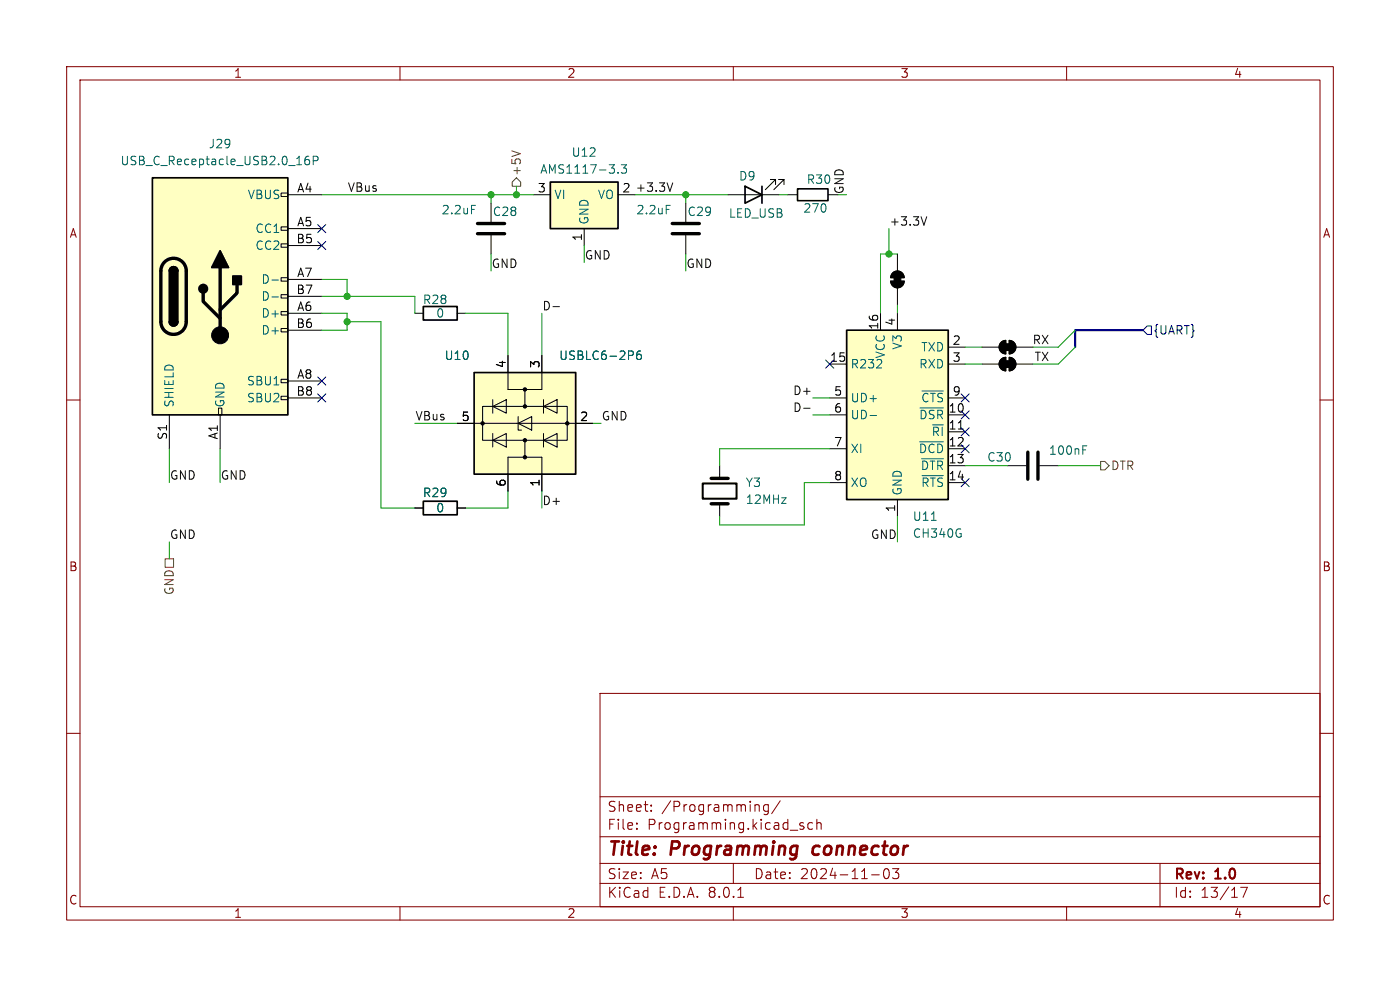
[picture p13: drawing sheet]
<svg xmlns="http://www.w3.org/2000/svg" width="297mm" height="210mm" viewBox="0 0 297 210" stroke-linecap="round" stroke-linejoin="round" font-family="sans-serif">
<defs><g id="words">
<g font-size="3.9" fill="#840000">
<text x="128.7" y="182.3">Title:</text>
<text x="142.4" y="182.3">Programming</text>
<text x="173.7" y="182.3">connector</text>
</g>
<g font-size="3" fill="#840000">
<text x="128.7" y="172.5">Sheet:</text>
<text x="140.3" y="172.5">/Programming/</text>
<text x="128.7" y="176.3">File:</text>
<text x="137.3" y="176.3">Programming.kicad_sch</text>
<text x="128.7" y="190.8">KiCad</text>
<text x="128.7" y="186.8">Size:</text>
<text x="138.1" y="186.8">A5</text>
<text x="139.6" y="190.8">E.D.A.</text>
<text x="150.4" y="190.8">8.0.1</text>
<text x="159.8" y="186.8">Date:</text>
<text x="169.7" y="186.8">2024-11-03</text>
<text x="248.9" y="187.1">Rev:</text>
<text x="248.9" y="190.8">Id:</text>
<text x="254.7" y="190.8">13/17</text>
<text x="257.9" y="187.1">1.0</text>
</g>
<g font-size="2.6" fill="#840000">
<text x="49.5" y="16.8">1</text>
<text x="120.2" y="16.8">2</text>
<text x="190.9" y="16.8">3</text>
<text x="261.6" y="16.8">4</text>
<text x="14.6" y="50.7">A</text>
<text x="280.5" y="50.7">A</text>
<text x="14.5" y="121.5">B</text>
<text x="280.4" y="121.5">B</text>
<text x="14.5" y="192.2">C</text>
<text x="49.5" y="195">1</text>
<text x="120.2" y="195">2</text>
<text x="190.9" y="195">3</text>
<text x="261.6" y="195">4</text>
<text x="280.4" y="192.2">C</text>
</g>
<g font-size="2.5" fill="#006464">
<text x="25.4" y="35.3">USB_C_Receptacle_USB2.0_16P</text>
<text x="44.2" y="31.8">J29</text>
<text x="121.1" y="33.6">U12</text>
<text x="114.5" y="37.1">AMS1117-3.3</text>
<text x="156.6" y="38.6">D9</text>
<text x="171" y="39.3">R30</text>
<text x="52.4" y="42.5">VBUS</text>
<text x="93.6" y="45.8">2.2uF</text>
<text x="104.4" y="46.1">C28</text>
<text x="117.5" y="42.5">VI</text>
<text x="125.2" y="47.8" transform="rotate(-90 125.2 47.8)">GND</text>
<text x="126.7" y="42.5">VO</text>
<text x="134.9" y="45.8">2.2uF</text>
<text x="145.7" y="46.1">C29</text>
<text x="154.5" y="46.5">LED_USB</text>
<text x="170.3" y="45.4">270</text>
<text x="54" y="49.7">CC1</text>
<text x="54" y="53.3">CC2</text>
<text x="55.3" y="60.5">D-</text>
<text x="55.3" y="64.1">D-</text>
<text x="89.6" y="64.8">R28</text>
<text x="55.3" y="67.7">D+</text>
<text x="55.3" y="71.3">D+</text>
<text x="92.4" y="67.7">0</text>
<text x="94.2" y="76.7">U10</text>
<text x="118.5" y="76.7">USBLC6-2P6</text>
<text x="188" y="76.2" transform="rotate(-90 188 76.2)">VCC</text>
<text x="191.6" y="74.3" transform="rotate(-90 191.6 74.3)">V3</text>
<text x="195.3" y="74.9">TXD</text>
<text x="52.2" y="82">SBU1</text>
<text x="180.3" y="78.5">R232</text>
<text x="194.9" y="78.5">RXD</text>
<text x="37.1" y="86.6" transform="rotate(-90 37.1 86.6)">SHIELD</text>
<text x="47.9" y="86.6" transform="rotate(-90 47.9 86.6)">GND</text>
<text x="52.2" y="85.6">SBU2</text>
<text x="180.3" y="85.6">UD+</text>
<text x="180.3" y="89.2">UD-</text>
<text x="194.9" y="89.2">~{DSR}</text>
<text x="195.3" y="85.6">~{CTS}</text>
<text x="197.5" y="92.8">~{RI}</text>
<text x="180.3" y="96.4">XI</text>
<text x="194.8" y="96.4">~{DCD}</text>
<text x="195.2" y="100">~{DTR}</text>
<text x="209.3" y="98.2">C30</text>
<text x="222.4" y="96.8">100nF</text>
<text x="89.6" y="105.8">R29</text>
<text x="158.1" y="103.6">Y3</text>
<text x="158.1" y="107.2">12MHz</text>
<text x="180.3" y="103.6">XO</text>
<text x="191.6" y="105.3" transform="rotate(-90 191.6 105.3)">GND</text>
<text x="195.3" y="103.6">~{RTS}</text>
<text x="92.4" y="109">0</text>
<text x="193.5" y="110.8">U11</text>
<text x="193.5" y="114.4">CH340G</text>
</g>
<g font-size="2.5">
<text x="62.9" y="41">A4</text>
<text x="114" y="41">3</text>
<text x="62.8" y="51.7">B5</text>
<text x="62.9" y="48.1">A5</text>
<text x="123.6" y="51.3" transform="rotate(-90 123.6 51.3)">1</text>
<text x="62.9" y="58.9">A7</text>
<text x="62.8" y="62.5">B7</text>
<text x="62.8" y="69.7">B6</text>
<text x="62.9" y="66.1">A6</text>
<text x="186.4" y="70.1" transform="rotate(-90 186.4 70.1)">16</text>
<text x="190" y="69.3" transform="rotate(-90 190 69.3)">4</text>
<text x="176" y="76.9">15</text>
<text x="202" y="73.3">2</text>
<text x="202" y="76.9">3</text>
<text x="62.9" y="80.5">A8</text>
<text x="107.4" y="78.2" transform="rotate(-90 107.4 78.2)">4</text>
<text x="114.6" y="78.2" transform="rotate(-90 114.6 78.2)">3</text>
<text x="62.8" y="84.1">B8</text>
<text x="97.8" y="89.4">5</text>
<text x="122.9" y="89.4">2</text>
<text x="176.8" y="84.1">5</text>
<text x="176.8" y="87.6">6</text>
<text x="201.1" y="87.6">10</text>
<text x="202" y="84.1">9</text>
<text x="35.6" y="93.5" transform="rotate(-90 35.6 93.5)">S1</text>
<text x="46.3" y="93.4" transform="rotate(-90 46.3 93.4)">A1</text>
<text x="176.8" y="94.8">7</text>
<text x="201.1" y="91.2">11</text>
<text x="201.1" y="94.8">12</text>
<text x="201.1" y="98.4">13</text>
<text x="107.4" y="103.4" transform="rotate(-90 107.4 103.4)">6</text>
<text x="114.6" y="103.4" transform="rotate(-90 114.6 103.4)">1</text>
<text x="176.8" y="102">8</text>
<text x="201.1" y="102">14</text>
<text x="190" y="108.8" transform="rotate(-90 190 108.8)">1</text>
</g>
<g font-size="2.5" fill="#0f0f0f">
<text x="73.6" y="40.8">VBus</text>
<text x="131.9" y="41">2 +3.3V</text>
<text x="188.6" y="48">+3.3V</text>
<text x="104.2" y="57">GND</text>
<text x="123.9" y="55.2">GND</text>
<text x="145.5" y="57">GND</text>
<text x="114.9" y="66">D-</text>
<text x="218.9" y="73.1">RX</text>
<text x="219.3" y="76.7">TX</text>
<text x="168.1" y="83.9">D+</text>
<text x="88" y="89.3">VBus</text>
<text x="127.5" y="89.3">GND</text>
<text x="168.1" y="87.5">D-</text>
<text x="35.9" y="101.9">GND</text>
<text x="46.7" y="101.9">GND</text>
<text x="114.9" y="107.3">D+</text>
<text x="35.9" y="114.5">GND</text>
<text x="184.6" y="114.5">GND</text>
</g>
<g font-size="2.5" fill="#725600">
<text x="110.8" y="37.4" transform="rotate(-90 110.8 37.4)">+5V</text>
<text x="235.6" y="100">DTR</text>
<text x="37.1" y="126.4" transform="rotate(-90 37.1 126.4)">GND</text>
</g>
<text font-size="2.5" fill="#009600" x="179.1" y="41.3" transform="rotate(-90 179.1 41.3)">GND</text>
<text font-size="2.5" fill="#000084" x="244.5" y="71.3">{UART}</text>
</g></defs>
<g fill="none" stroke="#840000" stroke-width=".22">
<path d="M14.1 14.1h268.8v181.1h-268.8zM17 17h263v175.3h-263zM84.9 14.1v2.9M155.6 14.1v2.9M226.3 14.1v2.9M14.1 84.9h2.9M280 84.9h2.9M14.1 155.6h2.9M127.3 147.1h152.7v45.2h-152.7zM280 155.6h2.9M127.3 177.5h152.7M127.3 169h152.7"/>
<path d="M135.1 175.7v.2M135.1 174.6v.2M138.1 171.9v.2M138.1 170.8v.2M160.8 170.7l.3 .3v1.1M163 170.7v1.7a.58 .58 0 0 1-.9 .3M163 170.8l-.6-.1-.4 .4v.6l.2 .3h.8M165.5 169.9l-1.8 2.7M169.8 175.1l.7 .2 .1 .3-.3 .3-.6-.1M169.8 174.6h.7M172.4 174.6l-.6-.1-.4 .4v.6l.2 .3h.8M173.3 174.7a.53 .53 0 0 1 .9 .1v1.1"/>
<path d="M173.3 173.8v2.1M84.9 192.3v2.9M127.3 187.4h152.7M127.3 183.2h152.7M155.6 192.3v2.9M155.6 183.2v4.2M156.5 190.3h1.2M184.9 185.6h1.6M187.6 184.5l.5-.2a1.33 1.33 0 0 1 0 2.1h-.2a1.29 1.29 0 0 1-.3-1.9zM189.4 184.3h1.3l-.7 .8a.58 .58 0 0 1 .7 .4v.5l-.2 .3-.8 .1-.3-.2M226.3 192.3v2.9M246.1 183.2v9.1"/>
<path d="M263.2 188.2h1.4l-.9 2.1"/>
</g>
<path d="M172.6 179.7l-.2 1.1 .4 .5" fill="none" stroke="#840000" stroke-width=".57"/>
<path d="M213 76.5h1.5v1.5h-1.5zM212.4 76.2l.5-.3 .5-.1v2.9a1.44 1.44 0 0 1-1.3-.9 1.44 1.44 0 0 1 .3-1.6zM214.1 75.8a1.44 1.44 0 0 1 1.4 1.4 1.44 1.44 0 0 1-1.4 1.5z" fill="#000" stroke="#000" stroke-width=".22"/>
<path d="M208.3 77.2h3.6M212.4 76.2l.5-.3 .5-.1v2.9a1.44 1.44 0 0 1-1.3-.9 1.44 1.44 0 0 1 .3-1.6zM214.1 75.8a1.44 1.44 0 0 1 1.4 1.4 1.44 1.44 0 0 1-1.4 1.5zM215.5 77.2h3.6" fill="none" stroke="#000" stroke-width=".22"/>
<path d="M116.7 38.6h14.4v9.9h-14.4z" fill="#ffffc2"/>
<path d="M116.7 38.6h14.4v9.9h-14.4z" fill="none" stroke="#000" stroke-width=".36"/>
<path d="M113.2 41.3h3.5M123.9 48.5v3.6" fill="none" stroke="#000" stroke-width=".22"/>
<path d="M131.1 36.6v.1M131.8 34.9h1.1l-.6 .7 .5 .2v.8l-.2 .1h-.5l-.3-.1" fill="none" stroke="#006464" stroke-width=".22"/>
<path d="M100.6 79h21.5v21.6h-21.5z" fill="#ffffc2"/>
<path d="M89.8 65h7.2v2.9h-7.2zM100.6 79h21.5v21.6h-21.5zM89.8 106.3h7.2v2.9h-7.2z" fill="none" stroke="#000" stroke-width=".36"/>
<g fill="#000" stroke="#000" stroke-width=".22">
<circle cx="102.4" cy="89.8" r=".36"/>
<circle cx="111.4" cy="82.6" r=".36"/>
<circle cx="111.4" cy="97" r=".36"/>
<circle cx="111.4" cy="86.2" r=".36"/>
<circle cx="111.4" cy="93.4" r=".36"/>
<circle cx="120.3" cy="89.8" r=".36"/>
</g>
<g fill="none" stroke="#000" stroke-width=".22">
<path d="M104.2 43.1v4M104.2 49.9v4M88 66.5h1.8M97 66.5h1.8M107.8 75.4v7.2h3.6v3.6M114.9 75.4v7.2h-3.5M97 89.8h28.7M102.4 86.2h17.9v7.2h-17.9zM104.5 93.4l2.9-1.4v2.8zM104.5 86.2l2.9-1.4v2.8zM104.5 84.8v2.8M104.5 92v2.8"/>
<path d="M109.9 89.8l2.9-1.4v2.8zM109.9 88.4v2.8h.7M111.4 93.4v3.6h-3.6v7.2M111.4 97h3.5v7.2M115.3 93.4l2.9-1.4v2.8zM115.3 86.2l2.9-1.4v2.8zM115.3 84.8v2.8M115.3 92v2.8M88 107.8h1.8M97 107.8h1.8"/>
</g>
<path d="M100 43.6h.9M134.2 74.5l.2 .3-.2 .5M135.9 74.5a.71 .71 0 0 0-.9 .7v.7l.2 .3 .5 .1 .3-.2 .1-.6-.2-.3-.5-.1-.4 .4" fill="none" stroke="#006464" stroke-width=".22"/>
<path d="M101.3 47.4h5.7M101.3 49.6h5.7" fill="none" stroke="#000" stroke-width=".72"/>
<path d="M179.6 70h21.6v36h-21.6z" fill="#ffffc2"/>
<path d="M158.1 39.5l3.5 1.8-3.5 1.8zM161.6 39.5v3.6M179.6 70h21.6v36h-21.6z" fill="none" stroke="#000" stroke-width=".36"/>
<g fill="none" stroke="#000" stroke-width=".22">
<path d="M164.5 39.2v-1.1h-1.1h1.1l-2.1 2.1M166.3 39.2v-1.1h-1.1h1.1l-2.1 2.1M145.5 43.1v4M145.5 49.9v4M154.5 41.3h10.7M167 41.3h2.2M175.7 41.3h2.1M188.9 59.6h2.9a1.44 1.44 0 0 1-1.4 1.5 1.44 1.44 0 0 1-1.5-1.5zM189.4 57.9a1.44 1.44 0 0 1 1.5-.3 1.44 1.44 0 0 1 .9 1.3h-2.9zM190.4 53.9v3.6M176 77.2h3.6M186.8 66.5v3.5"/>
<path d="M190.4 61.1v3.6M190.4 66.5v3.5M201.2 77.2h3.6M201.2 73.6h3.6M208.3 73.6h3.6M212.4 72.6l.5-.3 .5-.1v2.9a1.44 1.44 0 0 1-1.3-.9 1.44 1.44 0 0 1 .3-1.6zM214.1 72.2a1.44 1.44 0 0 1 1.4 1.4 1.44 1.44 0 0 1-1.4 1.5zM215.5 73.6h3.6M152.7 98.8v2.7M176 88h3.6M176 95.2h3.6M176 84.4h3.6"/>
<path d="M201.2 88h3.6M201.2 91.6h3.6M201.2 95.2h3.6M201.2 98.8h3.6M201.2 84.4h3.6M203.3 91h1M213.7 98.8h4M220.6 98.8h3.9M152.7 106.9v2.7M176 102.4h3.6M190.4 106v3.6M201.2 102.4h3.6"/>
</g>
<path d="M141.3 43.6h.9M184.6 88.1h1.3M195.1 93.7h5M195.2 86.5h4.9M195.5 97.3h4.6M195.6 82.9h4.5M229.7 95.4h.6M229.7 94.6h.9M195.6 100.9h4.5M197.6 110.4h1" fill="none" stroke="#006464" stroke-width=".22"/>
<path d="M142.6 47.4h5.8M142.6 49.6h5.8M218 95.9v5.8M220.2 95.9v5.8M150.9 101.5h3.6M150.9 106.9h3.6" fill="none" stroke="#000" stroke-width=".72"/>
<path d="M188.9 59.6h2.9a1.44 1.44 0 0 1-1.4 1.5 1.44 1.44 0 0 1-1.5-1.5zM189.7 58.6h1.4v1.4h-1.4zM189.4 57.9a1.44 1.44 0 0 1 1.5-.3 1.44 1.44 0 0 1 .9 1.3h-2.9zM213 72.9h1.5v1.5h-1.5zM212.4 72.6l.5-.3 .5-.1v2.9a1.44 1.44 0 0 1-1.3-.9 1.44 1.44 0 0 1 .3-1.6zM214.1 72.2a1.44 1.44 0 0 1 1.4 1.4 1.44 1.44 0 0 1-1.4 1.5z" fill="#000" stroke="#000" stroke-width=".22"/>
<path d="M169.2 40.1h6.5v2.5h-6.5z" fill="none" stroke="#000" stroke-width=".34"/>
<path d="M149.1 102.6h7.2v3.2h-7.2z" fill="none" stroke="#000" stroke-width=".43"/>
<path d="M32.3 37.7h28.8v50.3h-28.8z" fill="#ffffc2"/>
<g fill="none" stroke="#000" stroke-width=".22">
<path d="M59.6 58.9h1.5v.7h-1.5zM59.6 51.7h1.5v.7h-1.5zM59.6 48.1h1.5v.8h-1.5zM59.6 41h1.5v.7h-1.5zM61.1 41.3h7.2M61.1 48.5h7.2M61.1 59.3h7.2M61.1 52.1h7.2M59.6 69.7h1.5v.7h-1.5zM59.6 66.1h1.5v.7h-1.5zM59.6 62.5h1.5v.7h-1.5zM61.1 66.5h7.2"/>
<path d="M61.1 70h7.2M61.1 62.9h7.2M107.8 75.4v3.6M114.9 75.4v3.6M35.9 88v7.2M46.3 86.6h.8v1.4h-.8zM46.7 88v7.2M59.6 84.1h1.5v.7h-1.5zM59.6 80.5h1.5v.7h-1.5zM61.1 80.8h7.2M61.1 84.4h7.2M97 89.8h3.6"/>
<path d="M122.1 89.8h3.6M88 107.8h1.8M97 107.8h1.8M107.8 100.6v3.6M114.9 100.6v3.6"/>
</g>
<path d="M32.3 37.7h28.8v50.3h-28.8zM35.9 57.5a.9 .9 0 0 1 .9-.9 .9 .9 0 0 1 .9 .9M35.9 68.3a.9 .9 0 0 0 .9 .8 .9 .9 0 0 0 .9-.8" fill="none" stroke="#000" stroke-width=".36"/>
<path d="M34.9 55.6a2.69 2.69 0 0 1 2.9-.6 2.69 2.69 0 0 1 1.7 2.5v10.8a2.69 2.69 0 0 1-2.7 2.6 2.69 2.69 0 0 1-2.7-2.6v-11a2.69 2.69 0 0 1 .8-1.7zM46.7 56.8v14.3M43.1 62.1v1.8l3.6 3.6M50.3 60.3v1.8l-3.6 3.6" fill="none" stroke="#000" stroke-width=".72"/>
<g fill="#000" stroke="#000" stroke-width=".36">
<path d="M36.2 56.8a.9 .9 0 0 1 1-.2 .9 .9 0 0 1 .5 .9h-1.8zM46.7 53.2l1.8 3.6h-3.6zM35.9 68.3h1.8a.9 .9 0 0 1-.9 .8 .9 .9 0 0 1-.9-.8zM35.9 57.5h1.8v10.8h-1.8zM49.4 58.6h1.8v1.7h-1.8z"/>
<circle cx="43.1" cy="61.2" r=".9"/>
</g>
<circle cx="46.7" cy="71.1" r="1.8" fill="#000" stroke="#000" stroke-width=".22"/>
<path d="M65.5 33.1a.71 .71 0 0 0-.8 .8v.7l.1 .3h.5l.3-.1 .1-.6-.2-.3-.5-.1-.3 .4M66.5 34.1l.8-.1 .2-.3-.1-.4-.3-.2h-.6v1.8M57.7 59.4h1.4M57.7 63h1.4M134.2 74.5l.2 .3-.2 .5M135.9 74.5a.71 .71 0 0 0-.9 .7v.7l.2 .3 .5 .1 .3-.2 .1-.6-.2-.3-.5-.1-.4 .4" fill="none" stroke="#006464" stroke-width=".22"/>
<g fill="none" stroke="#000084" stroke-width=".22">
<path d="M67.4 47.6l1.7 1.8M67.4 51.2l1.7 1.7M69.1 47.6l-1.7 1.8M69.1 51.2l-1.7 1.7M67.4 80l1.7 1.7M69.1 80l-1.7 1.7M175.2 76.4l1.7 1.7M176.9 76.4l-1.7 1.7M242.5 70l.9-.9h.9v1.8h-.9zM67.4 83.6l1.7 1.7M69.1 83.6l-1.7 1.7M203.9 90.7l1.7 1.8"/>
<path d="M203.9 87.1l1.7 1.8M203.9 94.3l1.7 1.8M203.9 83.6l1.7 1.7M205.6 90.7l-1.7 1.8M205.6 87.1l-1.7 1.8M205.6 94.3l-1.7 1.8M205.6 83.6l-1.7 1.7M203.9 101.5l1.7 1.7M205.6 101.5l-1.7 1.7"/>
</g>
<path d="M108.6 32l1.8 .6M109.6 37.7l.9 .9v.9h-1.8v-.9zM233.5 97.9h.9l.9 .9-.9 .9h-.9zM35 118.5h1.8v1.8h-1.8z" fill="none" stroke="#725600" stroke-width=".22"/>
<path d="M142.7 38.8l-.6 1.8M196.6 46l-.6 1.8M117.3 65h1.4M170.5 86.6h1.4" fill="none" stroke="#0f0f0f" stroke-width=".22"/>
<path d="M242.5 70h-14.4v3.6" fill="none" stroke="#000084" stroke-width=".43"/>
<g fill="none" stroke="#009600" stroke-width=".22">
<path d="M109.6 39.5v1.8M68.3 41.3h44.9M68.3 59.3h5.3v3.6M104.2 41.3v1.8M104.2 53.9v3.6M123.9 52.1v3.6M134.7 41.3h19.8M145.5 41.3v1.8M145.5 53.9v3.6M165.2 41.3h1.8M188.6 48.5v5.4M190.4 53.9h-3.6v12.6"/>
<path d="M68.3 66.5h5.3v3.5h-5.3M68.3 62.9h19.7v3.6M73.6 68.3h7.2v39.5h7.2M98.8 66.5h9v8.9M114.9 66.5v8.9M190.4 64.7v1.8M204.8 77.2h3.5M204.8 73.6h3.5M228.1 73.6l-3.6 3.6h-5.4M228.1 70l-3.6 3.6h-5.4M35.9 95.2v7.2M46.7 95.2v7.2"/>
<path d="M88 89.8h9M125.7 89.8h1.8M172.4 88h3.6M172.4 84.4h3.6M176 95.2h-23.3v3.6M204.8 98.8h8.9M224.5 98.8h9M35.9 114.9v3.6M107.8 104.2v3.6h-9M114.9 104.2v3.6M176 102.4h-5.4v9h-17.9v-1.8M190.4 109.6v5.3"/>
</g>
<g fill="#009600" stroke="#009600" stroke-width=".22">
<circle cx="73.6" cy="62.9" r=".65"/>
<circle cx="73.6" cy="68.3" r=".65"/>
<circle cx="145.5" cy="41.3" r=".65"/>
<circle cx="188.6" cy="53.9" r=".65"/>
<circle cx="104.2" cy="41.3" r=".65"/>
<circle cx="109.6" cy="41.3" r=".65"/>
</g>
<use href="#words"/>
</svg>
